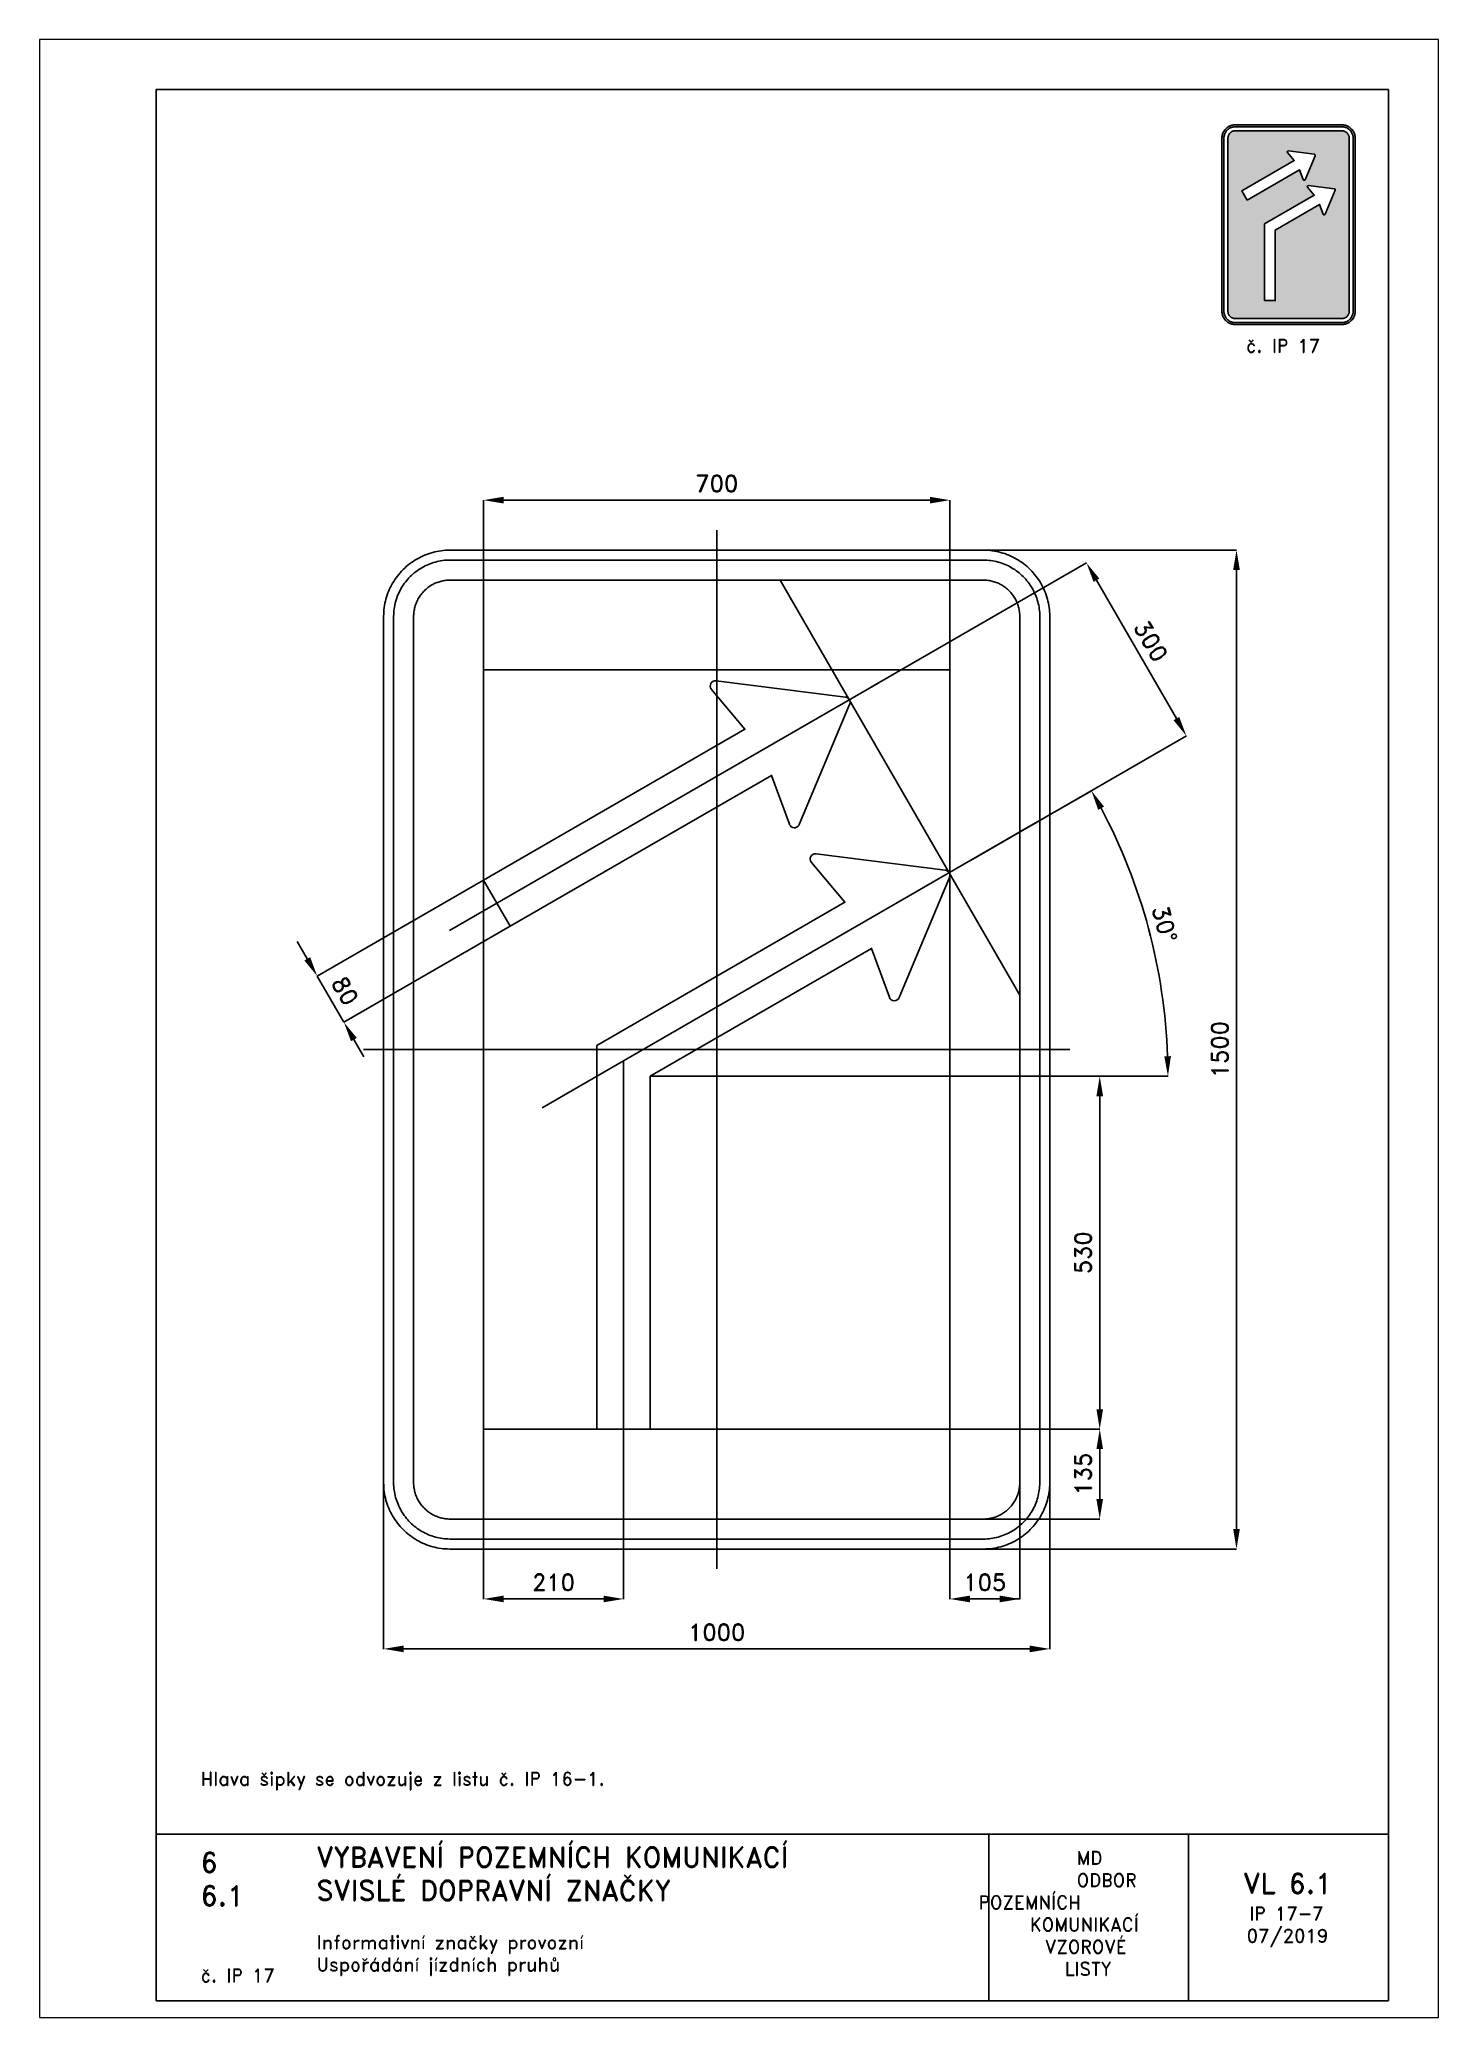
# Paper-space layout 'IP 17-7' of a CAD drawing. Header units: millimetres. Extents: x 0 to 210, y 0 to 297.
# The model-space entities are those that its viewports show. They can reach past a viewport. Long polylines and large blocks are cut down to what shows.
import ezdxf

# ---------------------------------------------------------------- set-up
doc = ezdxf.new("R2010")
doc.units = ezdxf.units.MM
doc.header["$LTSCALE"] = 5
doc.linetypes.add('ČERCHOVANÁX2', pattern=[2, 1, -0.5, 0, -0.5])
doc.linetypes.add('ČÁRKOVANÁX2', pattern=[1.5, 1, -0.5])
for name, color, linetype in [('Kóty', 2, 'Continuous'), ('Rozpiska', 7, 'Continuous'), ('Značka', 7, 'Continuous')]:
    doc.layers.add(name, color=color, linetype=linetype)
doc.layers.add('Rámeček', color=6, linetype='Continuous', plot=False)
doc.styles.get("Standard").update_dxf_attribs({"font": 'romand.shx', "height": 25})
doc.dimstyles.get("Standard").update_dxf_attribs({"dimtxt": 25, "dimasz": 30, "dimexe": 0.18, "dimexo": 0.0625, "dimgap": 12.5, "dimtad": 1, "dimdec": 0, "dimzin": 0, "dimdsep": 46, "dimtxsty": 'Standard', "dimcen": 0.09, "dimadec": 0, "dimazin": 0, "dimtfac": 1, "dimtdec": 0, "dimtofl": 0, "dimtmove": 0, "dimatfit": 3, "dimfxl": 1, "dimtolj": 1, "dimtzin": 0, "dimarcsym": 0})

psp = doc.layouts.new('IP 17-7')

# ---------------------------------------------------------------- texts
at = {"layer": 'Rozpiska', "color": 7, "attachment_point": 1}
for s, width, gutter_width, heights, insert, char_height in [('\\pi3.61905;č. IP 17', 20, 125, [0], (177.5, 252), 2), ('\\P{\\H1.83333x; }\\PHlava šipky se odvozuje z listu č. IP 16-1.{\\H1.55556x; }', 155.5011, 100, [0], (24.17, 43.49), 2), ('6', 149.0422, 100, [0], (24.17, 24.77), 3), ('{\\C6;VYBAVENÍ POZEMNÍCH KOMUNIKACÍ\\P}SVISLÉ DOPRAVNÍ ZNAČKY{\\H1.34524x; }', 149.0422, 100, [0], (41.56, 25.56), 3), ('\\pi14.7414;{\\C6;MD\\P\\pi2.36044;}ODBOR POZEMNÍCH{\\H1.57143x; }\\P\\pi7.69378;KOMUNIKACÍ{\\H1.5x; }\\P\\pi9.97949;{\\C6;VZOROVÉ\\H1.47619x; \\H0.67742x;\\P\\pi12.93187;LISTY\\H1.26984x; }', 33.1018, 100, [0], (140.95, 24.95), 2), ('\\pi1.03113;{\\H1.5x;\\C6;VL 6.1\\P\\pi1.93586;\\H0.66667x;IP 17-7\\H1.66666x; \\H0.6x;\\P\\pi1.5549;07/2019\\H1.80159x; }', 16.0623, 100, [0], (179.66, 21.61), 2), ('6.1', 149.0422, 100, [0], (24.17, 19.78), 3), ('{\\C6;Informativní značky provozní\\P}Uspořádání jízdních pruhů{\\H1.83333x; }', 149.0422, 100, [0], (41.56, 12.29), 2), ('{\\C6;č. IP 17}', 18.3305, 100, [2.67], (24.18, 7.3), 2)]:
    psp.add_mtext_dynamic_manual_height_columns(s, width=width, gutter_width=gutter_width, heights=heights, dxfattribs=dict(at, insert=insert, char_height=char_height))

msp = doc.modelspace()

# ---------------------------------------------------------------- texts
at = {"layer": 'Kóty', "insert": (-558, 88.1), "char_height": 25, "attachment_point": 5, "rotation": 300.0007}
msp.add_mtext('\\A1;80', dxfattribs=at)

# ---------------------------------------------------------------- blocks, each defined once
blk = doc.blocks.new('*D0')
at = {"layer": 'Defpoints', "color": 0, "transparency": 16777216}
for p in [(500, -548.8), (-500, -619.3), (500, -900)]:
    blk.add_point(p, dxfattribs=at)
at = {"layer": 'Kóty', "color": 0, "lineweight": -2, "transparency": 16777216}
for p, q in [((500, -548.9), (500, -900.2)), ((-500, -619.4), (-500, -900.2)), ((-470, -900), (470, -900))]:
    blk.add_line(p, q, dxfattribs=at)
at = {"layer": 'Kóty', "color": 0, "transparency": 16777216}
for points in [[(-470, -895), (-470, -905), (-500, -900)], [(470, -895), (470, -905), (500, -900)]]:
    blk.add_solid(points, dxfattribs=at)
at = {"layer": 'Kóty', "color": 0, "transparency": 16777216, "insert": (0, -875), "char_height": 25, "attachment_point": 5}
blk.add_mtext('\\A1;1000', dxfattribs=at)
blk = doc.blocks.new('*D1')
at = {"layer": 'Defpoints', "color": 0, "transparency": 16777216}
for p in [(500, -622), (-500, -634.2), (500, -900)]:
    blk.add_point(p, dxfattribs=at)
at = {"layer": 'Kóty', "color": 0, "lineweight": -2, "transparency": 16777216}
for p, q in [((500, -622.1), (500, -900.2)), ((-500, -634.2), (-500, -900.2)), ((-470, -900), (470, -900))]:
    blk.add_line(p, q, dxfattribs=at)
at = {"layer": 'Kóty', "color": 0, "transparency": 16777216}
for points in [[(-470, -895), (-470, -905), (-500, -900)], [(470, -895), (470, -905), (500, -900)]]:
    blk.add_solid(points, dxfattribs=at)
at = {"layer": 'Kóty', "color": 0, "transparency": 16777216, "insert": (0, -875), "char_height": 25, "attachment_point": 5}
blk.add_mtext('\\A1;1000', dxfattribs=at)
blk = doc.blocks.new('*D2')
at = {"layer": 'Defpoints', "color": 0, "transparency": 16777216}
for p in [(350.1, 825), (-349.9, 570), (350.1, 570)]:
    blk.add_point(p, dxfattribs=at)
at = {"layer": 'Kóty', "color": 0, "lineweight": -2, "transparency": 16777216}
for p, q in [((-349.9, 570.0625), (-349.9, 825.18)), ((-319.9, 825), (320.1, 825)), ((350.1, 570.0625), (350.1, 825.18))]:
    blk.add_line(p, q, dxfattribs=at)
at = {"layer": 'Kóty', "color": 0, "transparency": 16777216}
for points in [[(-319.9, 830), (-319.9, 820), (-349.9, 825)], [(320.1, 830), (320.1, 820), (350.1, 825)]]:
    blk.add_solid(points, dxfattribs=at)
at = {"layer": 'Kóty', "color": 0, "transparency": 16777216, "insert": (0.1, 850), "char_height": 25, "attachment_point": 5}
blk.add_mtext('\\A1;700', dxfattribs=at)
blk = doc.blocks.new('*D3')
at = {"layer": 'Defpoints', "color": 0, "transparency": 16777216}
for p in [(350.1, -570), (455, -615.2), (455, -825)]:
    blk.add_point(p, dxfattribs=at)
at = {"layer": 'Kóty', "color": 0, "lineweight": -2, "transparency": 16777216}
for p, q in [((350.1, -570.1), (350.1, -825.2)), ((455, -615.3), (455, -825.2)), ((380.1, -825), (425, -825))]:
    blk.add_line(p, q, dxfattribs=at)
at = {"layer": 'Kóty', "color": 0, "transparency": 16777216}
for points in [[(380.1, -820), (380.1, -830), (350.1, -825)], [(425, -820), (425, -830), (455, -825)]]:
    blk.add_solid(points, dxfattribs=at)
at = {"layer": 'Kóty', "color": 0, "transparency": 16777216, "insert": (402.5, -800), "char_height": 25, "attachment_point": 5}
blk.add_mtext('\\A1;105', dxfattribs=at)
blk = doc.blocks.new('*D4')
at = {"layer": 'Defpoints', "color": 0, "transparency": 16777216}
for p in [(-99.9, -40), (575, -40), (350.1, -570.0625)]:
    blk.add_point(p, dxfattribs=at)
at = {"layer": 'Kóty', "color": 0, "lineweight": -2, "transparency": 16777216}
for p, q in [((-99.8375, -40), (575.18, -40)), ((575, -540.0625), (575, -70)), ((350.1625, -570.0625), (575.18, -570.0625))]:
    blk.add_line(p, q, dxfattribs=at)
at = {"layer": 'Kóty', "color": 0, "transparency": 16777216}
for points in [[(570, -70), (580, -70), (575, -40)], [(570, -540.0625), (580, -540.0625), (575, -570.0625)]]:
    blk.add_solid(points, dxfattribs=at)
at = {"layer": 'Kóty', "color": 0, "transparency": 16777216, "insert": (550, -305.03125), "char_height": 25, "attachment_point": 5, "rotation": 90}
blk.add_mtext('\\A1;530', dxfattribs=at)
blk = doc.blocks.new('*D5')
at = {"layer": 'Defpoints', "color": 0, "transparency": 16777216}
for p in [(350.1, 750), (350.1, -750), (780.3, -750)]:
    blk.add_point(p, dxfattribs=at)
at = {"layer": 'Kóty', "color": 0, "lineweight": -2, "transparency": 16777216}
for p, q in [((350.2, 750), (780.4, 750)), ((780.3, 720), (780.3, -720)), ((350.2, -750), (780.4, -750))]:
    blk.add_line(p, q, dxfattribs=at)
at = {"layer": 'Kóty', "color": 0, "transparency": 16777216}
for points in [[(775.3, 720), (785.3, 720), (780.3, 750)], [(775.3, -720), (785.3, -720), (780.3, -750)]]:
    blk.add_solid(points, dxfattribs=at)
at = {"layer": 'Kóty', "color": 0, "transparency": 16777216, "insert": (755.3, 0), "char_height": 25, "attachment_point": 5, "rotation": 90}
blk.add_mtext('\\A1;1500', dxfattribs=at)
blk = doc.blocks.new('*D6')
at = {"layer": 'Defpoints', "color": 0, "transparency": 16777216}
for p in [(231, 543.6), (705.1, 470.9), (381, 283.8)]:
    blk.add_point(p, dxfattribs=at)
at = {"layer": 'Kóty', "color": 0, "lineweight": -2, "transparency": 16777216}
for p, q in [((231, 543.6), (555.3, 730.8)), ((570.1, 704.7), (690.1, 496.9)), ((381, 283.8), (705.3, 471))]:
    blk.add_line(p, q, dxfattribs=at)
at = {"layer": 'Kóty', "color": 0, "transparency": 16777216}
for points in [[(574.4, 707.2), (565.8, 702.2), (555.1, 730.7)], [(694.4, 499.4), (685.8, 494.4), (705.1, 470.9)]]:
    blk.add_solid(points, dxfattribs=at)
at = {"layer": 'Kóty', "color": 0, "transparency": 16777216, "insert": (651.8, 613.3), "char_height": 25, "attachment_point": 5, "rotation": 299.9979}
blk.add_mtext('\\A1;300', dxfattribs=at)
blk = doc.blocks.new('*D7')
at = {"layer": 'Defpoints', "color": 0, "transparency": 16777216}
for p in [(458.7, 328.7), (664.4, 108.9), (-99.8, -40), (434.5, -40), (-401.3, -167.8)]:
    blk.add_point(p, dxfattribs=at)
at = {"layer": 'Kóty', "color": 0, "lineweight": -2, "transparency": 16777216}
for p, q in [((458.8, 328.7), (562.7, 388.7)), ((434.5, -40), (677.6, -40))]:
    blk.add_line(p, q, dxfattribs=at)
blk.add_arc((-179.9, -40), 857.3, 2.0052, 27.9927, dxfattribs=at)
at = {"layer": 'Kóty', "color": 0, "transparency": 16777216}
for points in [[(572.7, 359.9), (581.5, 364.8), (562.5, 388.6)], [(681.9, -9.9), (671.9, -10.1), (677.4, -40)]]:
    blk.add_solid(points, dxfattribs=at)
at = {"layer": 'Kóty', "color": 0, "transparency": 16777216, "insert": (672.3, 188.3), "char_height": 25, "attachment_point": 5, "rotation": 284.9989}
blk.add_mtext('\\A1;30°', dxfattribs=at)
blk = doc.blocks.new('*D8')
at = {"layer": 'Defpoints', "color": 0, "transparency": 16777216}
for p in [(350.1, -570), (575, -570), (275.5, -705)]:
    blk.add_point(p, dxfattribs=at)
at = {"layer": 'Kóty', "color": 0, "lineweight": -2, "transparency": 16777216}
for p, q in [((350.2, -570), (575.2, -570)), ((575, -675), (575, -600)), ((275.5, -705), (575.2, -705))]:
    blk.add_line(p, q, dxfattribs=at)
at = {"layer": 'Kóty', "color": 0, "transparency": 16777216}
for points in [[(570, -600), (580, -600), (575, -570)], [(570, -675), (580, -675), (575, -705)]]:
    blk.add_solid(points, dxfattribs=at)
at = {"layer": 'Kóty', "color": 0, "transparency": 16777216, "insert": (550, -637.5), "char_height": 25, "attachment_point": 5, "rotation": 90}
blk.add_mtext('\\A1;135', dxfattribs=at)
blk = doc.blocks.new('*D9')
at = {"layer": 'Defpoints', "color": 0, "transparency": 16777216}
for p in [(-349.9, -570), (-139.9, -780), (-139.9, -825)]:
    blk.add_point(p, dxfattribs=at)
at = {"layer": 'Kóty', "color": 0, "lineweight": -2, "transparency": 16777216}
for p, q in [((-349.9, -570.0625), (-349.9, -825.18)), ((-139.9, -780.0625), (-139.9, -825.18)), ((-319.9, -825), (-169.9, -825))]:
    blk.add_line(p, q, dxfattribs=at)
at = {"layer": 'Kóty', "color": 0, "transparency": 16777216}
for points in [[(-319.9, -820), (-319.9, -830), (-349.9, -825)], [(-169.9, -820), (-169.9, -830), (-139.9, -825)]]:
    blk.add_solid(points, dxfattribs=at)
at = {"layer": 'Kóty', "color": 0, "transparency": 16777216, "insert": (-244.9, -800), "char_height": 25, "attachment_point": 5}
blk.add_mtext('\\A1;210', dxfattribs=at)

# ---------------------------------------------------------------- dimensions: what is measured, and where the dimension line sits
at = {"layer": 'Kóty'}
for base, p1, p2, picture, middle in [((350.1, 825), (-349.9, 570), (350.1, 570), '*D2', (0.1, 850)), ((500, -900), (-500, -619.3), (500, -548.8), '*D0', (0, -875)), ((-139.9, -825), (-349.9, -570), (-139.9, -780), '*D9', (-244.9, -800)), ((455, -825), (350.1, -570), (455, -615.2), '*D3', (402.5, -800)), ((500, -900), (-500, -634.2), (500, -622), '*D1', (0, -875))]:
    dim = msp.add_linear_dim(base=base, p1=p1, p2=p2, dimstyle='Standard', dxfattribs=at)
    dim.commit()
    dim.dimension.update_dxf_attribs({"geometry": picture, "text_midpoint": middle})
for base, p1, p2, picture, middle in [((780.3, -750), (350.1, 750), (350.1, -750), '*D5', (755.3, 0)), ((575, -40), (350.1, -570.1), (-99.9, -40), '*D4', (550, -305)), ((575, -570), (275.5, -705), (350.1, -570), '*D8', (550, -637.5))]:
    dim = msp.add_linear_dim(base=base, p1=p1, p2=p2, angle=90, dimstyle='Standard', dxfattribs=at)
    dim.commit()
    dim.dimension.update_dxf_attribs({"geometry": picture, "text_midpoint": middle})
dim = msp.add_aligned_dim(p1=(231, 543.6), p2=(381, 283.8), distance=374.3, dimstyle='Standard', dxfattribs=at)
dim.commit()
dim.dimension.update_dxf_attribs({"geometry": '*D6', "text_midpoint": (651.8, 613.3)})
dim = msp.add_angular_dim_2l(base=(664.4, 108.9), line1=((-401.3, -167.8), (458.7, 328.7)), line2=((-99.8, -40), (434.5, -40)), dimstyle='Standard', dxfattribs=at)
dim.commit()
dim.dimension.update_dxf_attribs({"geometry": '*D7', "text_midpoint": (672.3, 188.3)})

# ---------------------------------------------------------------- linework, layer by layer
at = {"layer": 'Kóty'}
for p, q in [((-349.9, 254.4), (-599.8, 110.1)), ((-309.9, 185.2), (-559.8, 40.9)), ((-614.7, 136.2), (-629.7, 162.2)), ((-544.7, 15), (-529.7, -11))]:
    msp.add_line(p, q, dxfattribs=at)
for points in [[(-599.7, 110.2), (-559.7, 41)], [(400, -825), (455, -825)]]:
    msp.add_lwpolyline(points, dxfattribs=at)
for points in [[(-610.3, 138.7), (-619, 133.7), (-599.7, 110.2)], [(-540.3, 17.5), (-549, 12.5), (-559.7, 41)]]:
    msp.add_solid(points, dxfattribs=at)
at = {"layer": 'Značka', "color": 6, "linetype": 'ČERCHOVANÁX2', "ltscale": 5}
for p, q in [((242.5, 550.2), (-401.3, 178.6)), ((-261.9, -87.3), (458.7, 328.7))]:
    msp.add_line(p, q, dxfattribs=at)
for points in [[(0, -780), (0, 780)], [(95.2, 705), (455, 81.5)], [(530, 0), (-530, 0)], [(-139.9, -780), (-139.9, -16.9)]]:
    msp.add_lwpolyline(points, dxfattribs=at)
at = {"layer": 'Značka', "color": 5}
for points in [[(-400, -750), (-400.4, -750), (-400.8, -750, -0.03218), (-413.7, -749.1, -0.035443), (-426.4, -746.5, -0.036267), (-438.7, -742.3, -0.03442), (-450.2, -736.5, -0.033722), (-461, -729.3, -0.034085), (-470.7, -720.7, -0.034209), (-479.3, -711, -0.034229), (-486.5, -700.2, -0.034044), (-492.3, -688.7, -0.033412), (-496.5, -676.4, -0.034127), (-499.1, -663.7, -0.036745), (-500, -650.8), (-500, -650.4), (-500, -650), (-500, 650), (-500, 650.4), (-500, 650.8, -0.03218), (-499.1, 663.7, -0.035441), (-496.5, 676.4, -0.03627), (-492.3, 688.7, -0.034417), (-486.5, 700.2, -0.033719), (-479.3, 711, -0.034078), (-470.7, 720.7, -0.034208), (-461, 729.3, -0.034227), (-450.2, 736.5, -0.034051), (-438.7, 742.3, -0.033416), (-426.4, 746.5, -0.034129), (-413.7, 749.1, -0.036746), (-400.8, 750), (-400.4, 750), (-400, 750), (400, 750), (400.4, 750), (400.8, 750, -0.032179), (413.7, 749.1, -0.035451), (426.4, 746.5, -0.036282), (438.7, 742.3, -0.034425), (450.2, 736.5, -0.033731), (461, 729.3, -0.034081), (470.7, 720.7, -0.034214), (479.3, 711, -0.034229), (486.5, 700.2, -0.034034), (492.3, 688.6, -0.033411), (496.5, 676.4, -0.034122), (499.1, 663.7, -0.036741), (500, 650.8), (500, 650.4), (500, 650), (500, -650), (500, -650.4), (500, -650.8, -0.032179), (499.1, -663.7, -0.035442), (496.5, -676.4, -0.036264), (492.3, -688.7, -0.034415), (486.5, -700.2, -0.033719), (479.3, -711, -0.034086), (470.7, -720.7, -0.034205), (461, -729.3, -0.03423), (450.2, -736.5, -0.034046), (438.7, -742.3, -0.033413), (426.4, -746.5, -0.034127), (413.7, -749.1, -0.036745), (400.8, -750), (400.4, -750), (400, -750), (-400, -750)], [(-400, -735), (-400.3, -735), (-400.7, -735, -0.03218), (-411.6, -734.2, -0.035443), (-422.4, -732, -0.036267), (-432.9, -728.5, -0.03442), (-442.7, -723.5, -0.033721), (-451.9, -717.4, -0.034085), (-460.1, -710.1, -0.034209), (-467.4, -701.9, -0.034229), (-473.5, -692.7, -0.034045), (-478.4, -682.9, -0.033412), (-482, -672.4, -0.034127), (-484.3, -661.6, -0.036745), (-485, -650.7), (-485, -650.3), (-485, -650), (-485, 650), (-485, 650.3), (-485, 650.7, -0.032181), (-484.2, 661.6, -0.035444), (-482, 672.4, -0.036267), (-478.5, 682.9, -0.034419), (-473.5, 692.7, -0.033711), (-467.4, 701.9, -0.034078), (-460.1, 710.1, -0.034195), (-451.9, 717.4, -0.034219), (-442.7, 723.5, -0.034051), (-432.9, 728.4, -0.033409), (-422.4, 732, -0.034121), (-411.6, 734.3, -0.036745), (-400.7, 735), (-400.3, 735), (-400, 735), (400, 735), (400.3, 735), (400.7, 735, -0.032174), (411.6, 734.2, -0.03544), (422.4, 732, -0.036261), (432.9, 728.5, -0.03443), (442.7, 723.5, -0.033731), (451.9, 717.4, -0.03408), (460.1, 710.1, -0.034212), (467.4, 701.9, -0.03423), (473.5, 692.7, -0.034037), (478.4, 682.9, -0.033418), (482, 672.4, -0.034127), (484.3, 661.6, -0.036751), (485, 650.7), (485, 650.3), (485, 650), (485, -650), (485, -650.3), (485, -650.7, -0.032185), (484.2, -661.6, -0.03545), (482, -672.4, -0.036271), (478.5, -682.9, -0.034419), (473.5, -692.7, -0.033715), (467.4, -701.9, -0.034083), (460.1, -710.1, -0.034209), (451.9, -717.4, -0.034231), (442.7, -723.5, -0.034042), (432.9, -728.4, -0.033411), (422.4, -732, -0.034127), (411.6, -734.3, -0.036745), (400.7, -735), (400.3, -735), (400, -735), (-400, -735)], [(-400, -705), (400, -705), (400.2, -705), (400.4, -705, 0.03218), (407.5, -704.5, 0.035442), (414.5, -703.1, 0.036265), (421.3, -700.8, 0.034422), (427.6, -697.6, 0.033717), (433.6, -693.6, 0.034088), (438.9, -688.9, 0.034212), (443.6, -683.6, 0.034229), (447.6, -677.6, 0.034042), (450.7, -671.3, 0.033412), (453.1, -664.5, 0.034125), (454.5, -657.5, 0.036743), (455, -650.4), (455, -650.2), (455, -650), (455, 650), (455, 650.2), (455, 650.4, 0.032187), (454.5, 657.5, 0.035442), (453.1, 664.5, 0.036278), (450.8, 671.3, 0.034421), (447.6, 677.6, 0.033718), (443.6, 683.5, 0.034078), (438.9, 688.9, 0.034199), (433.6, 693.6, 0.034236), (427.6, 697.6, 0.03403), (421.3, 700.8, 0.033395), (414.5, 703, 0.034109), (407.5, 704.5, 0.036744), (400.4, 705), (400.2, 705), (400, 705), (-400, 705), (-400.2, 705), (-400.4, 705, 0.032171), (-407.5, 704.5, 0.035429), (-414.5, 703, 0.036266), (-421.3, 700.8, 0.034431), (-427.6, 697.6, 0.033735), (-433.6, 693.6, 0.034079), (-438.9, 688.9, 0.034224), (-443.6, 683.5, 0.034235), (-447.6, 677.6, 0.03404), (-450.7, 671.3, 0.033409), (-453.1, 664.5, 0.034125), (-454.5, 657.5, 0.036745), (-455, 650.4), (-455, 650.2), (-455, 650), (-455, -650), (-455, -650.2), (-455, -650.4, 0.03218), (-454.5, -657.5, 0.035443), (-453.1, -664.5, 0.036267), (-450.8, -671.3, 0.034421), (-447.6, -677.6, 0.033721), (-443.6, -683.6, 0.034084), (-438.9, -688.9, 0.034208), (-433.6, -693.6, 0.03423), (-427.6, -697.6, 0.034044), (-421.3, -700.7, 0.033412), (-414.5, -703.1, 0.034127), (-407.5, -704.5, 0.036745), (-400.4, -705), (-400.2, -705), (-400, -705)], [(-309.9, 185.2), (82.4, 411.6), (109.1, 338.3), (109.3, 337.9), (109.5, 337.5), (110.6, 335.9), (112, 334.6), (114.1, 333.5), (116.5, 333.1, 0.079393), (118.8, 333.4), (121, 334.4), (122.5, 335.6), (123.6, 337.1), (123.8, 337.5), (124, 338), (199.5, 518.1), (199.6, 518.4), (199.7, 518.8), (200.1, 520.2), (200.1, 521.7), (199.8, 523.5), (199, 525.2), (197.9, 526.7), (196.5, 527.9), (195.2, 528.6), (193.8, 529), (193.5, 529.1), (193.1, 529.1), (-0.6, 553.9), (-1.1, 553.9), (-1.5, 553.9, 0.063584), (-3.4, 553.7), (-5.2, 553), (-7.2, 551.7), (-8.6, 549.8), (-9.5, 547.5), (-9.6, 545.1), (-9.2, 543.2), (-8.3, 541.5), (-8, 541.2), (-7.7, 540.8), (42.4, 480.9), (-349.9, 254.5), (-309.9, 185.2)]]:
    msp.add_lwpolyline(points, format="xyb", dxfattribs=at)
at = {"layer": 'Značka', "color": 6, "linetype": 'ČÁRKOVANÁX2', "ltscale": 2.5}
msp.add_lwpolyline([(-349.9, -570), (350.1, -570), (350.1, 570), (-349.9, 570), (-349.9, -570)], dxfattribs=at)
at = {"layer": 'Značka', "color": 5}
for points in [[(-179.9, 6.2), (192.4, 221.1), (142.3, 281), (142, 281.4), (141.7, 281.7), (140.8, 283.4), (140.4, 285.3), (140.5, 287.7), (141.4, 289.9), (142.8, 291.9), (144.8, 293.2), (146.6, 293.9), (148.5, 294.1), (148.9, 294.1), (149.4, 294), (343.1, 269.3), (343.5, 269.2), (343.8, 269.2), (345.2, 268.8), (346.5, 268), (347.9, 266.9), (349, 265.4), (349.8, 263.7), (350.1, 261.9), (350.1, 260.4), (349.7, 259), (349.6, 258.6), (349.5, 258.3), (274, 78.2), (273.8, 77.7), (273.6, 77.3), (272.5, 75.8), (271, 74.5), (268.9, 73.5), (266.5, 73.3), (264.1, 73.7), (262, 74.8), (260.6, 76), (259.5, 77.6), (259.3, 78.1), (259.2, 78.5), (232.4, 151.8), (-99.9, -40), (-99.9, -570), (-179.9, -570)], [(-179.9, -570), (-179.9, 6.2)]]:
    msp.add_lwpolyline(points, dxfattribs=at)

msp.set_redraw_order([(e.dxf.handle, doc.entitydb.next_handle()) for e in msp.query("TEXT MTEXT ATTDEF DIMENSION ARC_DIMENSION")])  # texts and dimensions are drawn at this point

# ---------------------------------------------------------------- hatches: boundary and pattern name
at = {"layer": 'Značka'}
h = psp.add_hatch(color=170, dxfattribs=at)
h.dxf.hatch_style = 1
edge = h.paths.add_edge_path()
edge.add_line((179.5, 254.2), (179.49, 254.2))
edge.add_line((179.49, 254.2), (179.48, 254.2))
edge.add_arc((179.5, 256.21), 2.01, 262.307, 269.6796, ccw=False)
edge.add_arc((179.47, 256.03), 1.83, 254.2019, 262.3215, ccw=False)
edge.add_arc((179.42, 256), 1.79, 247.1662, 255.4743, ccw=False)
edge.add_arc((179.46, 256.09), 1.88, 239.2875, 247.173, ccw=False)
edge.add_arc((179.45, 256.14), 1.92, 232.4423, 240.1678, ccw=False)
edge.add_arc((179.44, 256.12), 1.9, 224.64, 232.4487, ccw=False)
edge.add_arc((179.42, 256.14), 1.9, 217.5708, 225.4078, ccw=False)
edge.add_arc((179.42, 256.13), 1.89, 209.7385, 217.5802, ccw=False)
edge.add_arc((179.41, 256.16), 1.9, 202.6895, 210.4889, ccw=False)
edge.add_arc((179.45, 256.18), 1.94, 195.0383, 202.6929, ccw=False)
edge.add_arc((179.4, 256.19), 1.9, 188.0097, 195.828, ccw=False)
edge.add_arc((179.26, 256.17), 1.76, 179.6097, 188.0272, ccw=False)
edge.add_line((177.5, 256.18), (177.5, 256.19))
edge.add_line((177.5, 256.19), (177.5, 256.2))
edge.add_line((177.5, 256.2), (177.5, 282.2))
edge.add_line((177.5, 282.2), (177.5, 282.21))
edge.add_line((177.5, 282.21), (177.5, 282.22))
edge.add_arc((179.51, 282.2), 2.01, 172.3062, 179.6787, ccw=False)
edge.add_arc((179.33, 282.23), 1.83, 164.2026, 172.3217, ccw=False)
edge.add_arc((179.3, 282.28), 1.79, 157.1633, 165.4721, ccw=False)
edge.add_arc((179.39, 282.24), 1.88, 149.2929, 157.1776, ccw=False)
edge.add_arc((179.44, 282.25), 1.92, 142.4239, 150.1488, ccw=False)
edge.add_arc((179.42, 282.26), 1.9, 134.6511, 142.4581, ccw=False)
edge.add_arc((179.44, 282.28), 1.9, 127.5629, 135.3997, ccw=False)
edge.add_arc((179.44, 282.28), 1.89, 119.7454, 127.5866, ccw=False)
edge.add_arc((179.46, 282.29), 1.9, 112.7132, 120.5142, ccw=False)
edge.add_arc((179.48, 282.25), 1.94, 105.0351, 112.6907, ccw=False)
edge.add_arc((179.49, 282.3), 1.9, 98.0107, 105.8294, ccw=False)
edge.add_arc((179.47, 282.44), 1.76, 89.6032, 98.0209, ccw=False)
edge.add_line((179.48, 284.2), (179.49, 284.2))
edge.add_line((179.49, 284.2), (179.5, 284.2))
edge.add_line((179.5, 284.2), (195.5, 284.2))
edge.add_line((195.5, 284.2), (195.51, 284.2))
edge.add_line((195.51, 284.2), (195.52, 284.2))
edge.add_arc((195.5, 282.19), 2.01, 82.2827, 89.6552, ccw=False)
edge.add_arc((195.53, 282.37), 1.83, 74.2297, 82.351, ccw=False)
edge.add_arc((195.58, 282.4), 1.79, 67.1604, 75.4718, ccw=False)
edge.add_arc((195.54, 282.31), 1.88, 59.2703, 67.1567, ccw=False)
edge.add_arc((195.55, 282.26), 1.92, 52.4265, 60.1542, ccw=False)
edge.add_arc((195.56, 282.28), 1.9, 44.6559, 52.4636, ccw=False)
edge.add_arc((195.58, 282.26), 1.89, 37.5815, 45.4196, ccw=False)
edge.add_arc((195.58, 282.27), 1.89, 29.7374, 37.5789, ccw=False)
edge.add_arc((195.59, 282.24), 1.9, 22.6823, 30.4794, ccw=False)
edge.add_arc((195.55, 282.22), 1.94, 15.0621, 22.7166, ccw=False)
edge.add_arc((195.6, 282.21), 1.9, 8.0073, 15.8246, ccw=False)
edge.add_arc((195.74, 282.23), 1.76, -0.3943, 8.0224, ccw=False)
edge.add_line((197.5, 282.22), (197.5, 282.21))
edge.add_line((197.5, 282.21), (197.5, 282.2))
edge.add_line((197.5, 282.2), (197.5, 256.2))
edge.add_line((197.5, 256.2), (197.5, 256.19))
edge.add_line((197.5, 256.19), (197.5, 256.18))
edge.add_arc((195.49, 256.2), 2.01, 352.2827, 359.6551, ccw=False)
edge.add_arc((195.67, 256.17), 1.83, 344.2311, 352.3504, ccw=False)
edge.add_arc((195.7, 256.12), 1.79, 337.1495, 345.457, ccw=False)
edge.add_arc((195.61, 256.16), 1.88, 329.2861, 337.1704, ccw=False)
edge.add_arc((195.56, 256.15), 1.92, 322.444, 330.169, ccw=False)
edge.add_arc((195.58, 256.14), 1.9, 314.6406, 322.4495, ccw=False)
edge.add_arc((195.56, 256.12), 1.9, 307.5691, 315.4053, ccw=False)
edge.add_arc((195.56, 256.12), 1.89, 299.7405, 307.5822, ccw=False)
edge.add_arc((195.54, 256.11), 1.9, 292.6881, 300.4879, ccw=False)
edge.add_arc((195.52, 256.15), 1.94, 285.0379, 292.6929, ccw=False)
edge.add_arc((195.51, 256.1), 1.9, 278.0102, 285.8285, ccw=False)
edge.add_arc((195.53, 255.96), 1.76, 269.6096, 278.0272, ccw=False)
edge.add_line((195.52, 254.2), (195.51, 254.2))
edge.add_line((195.51, 254.2), (195.5, 254.2))
edge.add_line((195.5, 254.2), (179.5, 254.2))
edge = h.paths.add_edge_path(flags=16)
edge.add_line((179.5, 254.5), (179.49, 254.5))
edge.add_line((179.49, 254.5), (179.49, 254.5))
edge.add_arc((179.5, 256.21), 1.71, 262.3067, 269.6793, ccw=False)
edge.add_arc((179.47, 256.06), 1.56, 254.202, 262.3216, ccw=False)
edge.add_arc((179.43, 256.03), 1.52, 247.1661, 255.4743, ccw=False)
edge.add_arc((179.46, 256.11), 1.6, 239.2875, 247.1729, ccw=False)
edge.add_arc((179.46, 256.15), 1.63, 232.4426, 240.168, ccw=False)
edge.add_arc((179.45, 256.13), 1.62, 224.6398, 232.4485, ccw=False)
edge.add_arc((179.43, 256.15), 1.61, 217.5705, 225.4074, ccw=False)
edge.add_arc((179.43, 256.14), 1.61, 209.7388, 217.5805, ccw=False)
edge.add_arc((179.42, 256.17), 1.62, 202.6898, 210.4892, ccw=False)
edge.add_arc((179.45, 256.18), 1.65, 195.038, 202.6927, ccw=False)
edge.add_arc((179.42, 256.19), 1.62, 188.0098, 195.8282, ccw=False)
edge.add_arc((179.3, 256.18), 1.5, 179.6098, 188.0273, ccw=False)
edge.add_line((177.8, 256.19), (177.8, 256.19))
edge.add_line((177.8, 256.19), (177.8, 256.2))
edge.add_line((177.8, 256.2), (177.8, 282.2))
edge.add_line((177.8, 282.2), (177.8, 282.21))
edge.add_line((177.8, 282.21), (177.8, 282.21))
edge.add_arc((179.51, 282.2), 1.71, 172.3048, 179.6775, ccw=False)
edge.add_arc((179.36, 282.22), 1.56, 164.206, 172.3257, ccw=False)
edge.add_arc((179.33, 282.27), 1.52, 157.1644, 165.4727, ccw=False)
edge.add_arc((179.41, 282.24), 1.6, 149.282, 157.1671, ccw=False)
edge.add_arc((179.45, 282.24), 1.63, 142.4409, 150.164, ccw=False)
edge.add_arc((179.43, 282.25), 1.62, 134.6388, 142.446, ccw=False)
edge.add_arc((179.45, 282.27), 1.61, 127.5915, 135.4254, ccw=False)
edge.add_arc((179.44, 282.27), 1.61, 119.7334, 127.5728, ccw=False)
edge.add_arc((179.47, 282.28), 1.62, 112.7132, 120.5142, ccw=False)
edge.add_arc((179.48, 282.25), 1.65, 105.0286, 112.6824, ccw=False)
edge.add_arc((179.49, 282.28), 1.62, 98.0218, 105.8386, ccw=False)
edge.add_arc((179.48, 282.4), 1.5, 89.5984, 98.0159, ccw=False)
edge.add_line((179.49, 283.9), (179.49, 283.9))
edge.add_line((179.49, 283.9), (179.5, 283.9))
edge.add_line((179.5, 283.9), (195.5, 283.9))
edge.add_line((195.5, 283.9), (195.51, 283.9))
edge.add_line((195.51, 283.9), (195.51, 283.9))
edge.add_arc((195.5, 282.19), 1.71, 82.3012, 89.6723, ccw=False)
edge.add_arc((195.53, 282.34), 1.56, 74.2084, 82.3272, ccw=False)
edge.add_arc((195.57, 282.37), 1.52, 67.15, 75.4569, ccw=False)
edge.add_arc((195.54, 282.29), 1.6, 59.2887, 67.1763, ccw=False)
edge.add_arc((195.54, 282.25), 1.63, 52.4346, 60.1622, ccw=False)
edge.add_arc((195.55, 282.27), 1.62, 44.6312, 52.4388, ccw=False)
edge.add_arc((195.57, 282.25), 1.61, 37.6, 45.4379, ccw=False)
edge.add_arc((195.57, 282.26), 1.61, 29.7201, 37.562, ccw=False)
edge.add_arc((195.58, 282.23), 1.62, 22.6849, 30.4825, ccw=False)
edge.add_arc((195.55, 282.22), 1.65, 15.0446, 22.7006, ccw=False)
edge.add_arc((195.58, 282.21), 1.62, 8.0121, 15.8305, ccw=False)
edge.add_arc((195.7, 282.22), 1.5, -0.3919, 8.027, ccw=False)
edge.add_line((197.2, 282.21), (197.2, 282.21))
edge.add_line((197.2, 282.21), (197.2, 282.2))
edge.add_line((197.2, 282.2), (197.2, 256.2))
edge.add_line((197.2, 256.2), (197.2, 256.19))
edge.add_line((197.2, 256.19), (197.2, 256.19))
edge.add_arc((195.49, 256.2), 1.71, 352.3103, 359.684, ccw=False)
edge.add_arc((195.64, 256.18), 1.56, 344.1972, 352.3182, ccw=False)
edge.add_arc((195.67, 256.13), 1.52, 337.1686, 345.4777, ccw=False)
edge.add_arc((195.59, 256.16), 1.6, 329.2886, 337.1737, ccw=False)
edge.add_arc((195.55, 256.16), 1.63, 322.4407, 330.1647, ccw=False)
edge.add_arc((195.57, 256.15), 1.62, 314.6404, 322.4487, ccw=False)
edge.add_arc((195.55, 256.13), 1.61, 307.5693, 315.4065, ccw=False)
edge.add_arc((195.56, 256.13), 1.61, 299.7409, 307.5829, ccw=False)
edge.add_arc((195.53, 256.12), 1.62, 292.6903, 300.4892, ccw=False)
edge.add_arc((195.52, 256.15), 1.65, 285.037, 292.6914, ccw=False)
edge.add_arc((195.51, 256.12), 1.62, 278.0101, 285.8284, ccw=False)
edge.add_arc((195.52, 256), 1.5, 269.6098, 278.0273, ccw=False)
edge.add_line((195.51, 254.5), (195.51, 254.5))
edge.add_line((195.51, 254.5), (195.5, 254.5))
edge.add_line((195.5, 254.5), (179.5, 254.5))
h = psp.add_hatch(color=170, dxfattribs=at)
h.dxf.hatch_style = 1
edge = h.paths.add_edge_path(flags=16)
edge.add_line((181.3, 272.9), (189.15, 277.43))
edge.add_line((189.15, 277.43), (189.68, 275.97))
edge.add_line((189.68, 275.97), (189.69, 275.96))
edge.add_line((189.69, 275.96), (189.69, 275.95))
edge.add_line((189.69, 275.95), (189.71, 275.92))
edge.add_line((189.71, 275.92), (189.74, 275.89))
edge.add_line((189.74, 275.89), (189.78, 275.87))
edge.add_line((189.78, 275.87), (189.83, 275.86))
edge.add_arc((189.83, 276.01), 0.147, 268.1076, 286.2651)
edge.add_line((189.88, 275.87), (189.92, 275.89))
edge.add_line((189.92, 275.89), (189.95, 275.91))
edge.add_line((189.95, 275.91), (189.97, 275.94))
edge.add_line((189.97, 275.94), (189.98, 275.95))
edge.add_line((189.98, 275.95), (189.98, 275.96))
edge.add_line((189.98, 275.96), (191.49, 279.56))
edge.add_line((191.49, 279.56), (191.49, 279.57))
edge.add_line((191.49, 279.57), (191.49, 279.58))
edge.add_line((191.49, 279.58), (191.5, 279.6))
edge.add_line((191.5, 279.6), (191.5, 279.63))
edge.add_line((191.5, 279.63), (191.5, 279.67))
edge.add_line((191.5, 279.67), (191.48, 279.7))
edge.add_line((191.48, 279.7), (191.46, 279.73))
edge.add_line((191.46, 279.73), (191.43, 279.76))
edge.add_line((191.43, 279.76), (191.4, 279.77))
edge.add_line((191.4, 279.77), (191.38, 279.78))
edge.add_line((191.38, 279.78), (191.37, 279.78))
edge.add_line((191.37, 279.78), (191.36, 279.78))
edge.add_line((191.36, 279.78), (187.49, 280.28))
edge.add_line((187.49, 280.28), (187.48, 280.28))
edge.add_line((187.48, 280.28), (187.47, 280.28))
edge.add_arc((187.47, 280.13), 0.151, 88.7327, 103.2853)
edge.add_line((187.43, 280.27), (187.4, 280.26))
edge.add_line((187.4, 280.26), (187.36, 280.23))
edge.add_line((187.36, 280.23), (187.33, 280.2))
edge.add_line((187.33, 280.2), (187.31, 280.15))
edge.add_line((187.31, 280.15), (187.31, 280.1))
edge.add_line((187.31, 280.1), (187.32, 280.06))
edge.add_line((187.32, 280.06), (187.33, 280.03))
edge.add_line((187.33, 280.03), (187.34, 280.02))
edge.add_line((187.34, 280.02), (187.35, 280.02))
edge.add_line((187.35, 280.02), (188.35, 278.82))
edge.add_line((188.35, 278.82), (180.5, 274.29))
edge.add_line((180.5, 274.29), (181.3, 272.9))
edge = h.paths.add_edge_path()
edge.add_line((179.5, 255.1), (195.5, 255.1))
edge.add_line((195.5, 255.1), (195.5, 255.1))
edge.add_line((195.5, 255.1), (195.51, 255.1))
edge.add_arc((195.5, 256.21), 1.11, 270.3208, 277.6933)
edge.add_arc((195.52, 256.11), 1.01, 277.6782, 285.7976)
edge.add_arc((195.54, 256.09), 0.984, 284.5253, 292.8329)
edge.add_arc((195.52, 256.14), 1.04, 292.8271, 300.713)
edge.add_arc((195.53, 256.17), 1.06, 299.8357, 307.5601)
edge.add_arc((195.53, 256.16), 1.05, 307.5486, 315.358)
edge.add_arc((195.55, 256.16), 1.04, 314.5939, 322.4317)
edge.add_arc((195.55, 256.16), 1.04, 322.4199, 330.2615)
edge.add_arc((195.55, 256.18), 1.05, 329.5082, 337.307)
edge.add_arc((195.53, 256.19), 1.07, 337.3061, 344.9608)
edge.add_arc((195.55, 256.2), 1.05, 344.171, 351.9888)
edge.add_arc((195.63, 256.18), 0.969, 351.9792, 360.3964)
edge.add_line((196.6, 256.19), (196.6, 256.2))
edge.add_line((196.6, 256.2), (196.6, 256.2))
edge.add_line((196.6, 256.2), (196.6, 282.2))
edge.add_line((196.6, 282.2), (196.6, 282.2))
edge.add_line((196.6, 282.2), (196.6, 282.21))
edge.add_arc((195.49, 282.2), 1.11, 0.3171, 7.6912)
edge.add_arc((195.59, 282.22), 1.01, 7.6758, 15.7952)
edge.add_arc((195.61, 282.24), 0.983, 14.5237, 22.8344)
edge.add_arc((195.56, 282.22), 1.04, 22.8381, 30.7236)
edge.add_arc((195.53, 282.23), 1.06, 29.8189, 37.5434)
edge.add_arc((195.54, 282.23), 1.05, 37.5456, 45.3528)
edge.add_arc((195.54, 282.25), 1.04, 44.5933, 52.4281)
edge.add_arc((195.54, 282.25), 1.04, 52.4061, 60.2494)
edge.add_arc((195.52, 282.25), 1.05, 59.4901, 67.2863)
edge.add_arc((195.51, 282.23), 1.07, 67.3456, 74.9963)
edge.add_arc((195.51, 282.25), 1.05, 74.2051, 82.0193)
edge.add_arc((195.51, 282.33), 0.969, 81.9226, 90.3399)
edge.add_line((195.51, 283.3), (195.5, 283.3))
edge.add_line((195.5, 283.3), (195.5, 283.3))
edge.add_line((195.5, 283.3), (179.5, 283.3))
edge.add_line((179.5, 283.3), (179.5, 283.3))
edge.add_line((179.5, 283.3), (179.49, 283.3))
edge.add_arc((179.5, 282.19), 1.11, 90.342, 97.7125)
edge.add_arc((179.48, 282.29), 1.01, 97.6786, 105.795)
edge.add_arc((179.46, 282.31), 0.984, 104.5112, 112.8191)
edge.add_arc((179.48, 282.26), 1.04, 112.8293, 120.7172)
edge.add_arc((179.47, 282.23), 1.06, 119.8138, 127.5422)
edge.add_arc((179.47, 282.24), 1.05, 127.5771, 135.3844)
edge.add_arc((179.45, 282.24), 1.04, 134.6046, 142.4452)
edge.add_arc((179.45, 282.24), 1.04, 142.4241, 150.2672)
edge.add_arc((179.45, 282.22), 1.05, 149.4882, 157.2867)
edge.add_arc((179.47, 282.21), 1.07, 157.3197, 164.9736)
edge.add_arc((179.45, 282.2), 1.05, 164.1684, 171.9863)
edge.add_arc((179.37, 282.22), 0.97, 171.9734, 180.3909)
edge.add_line((178.4, 282.21), (178.4, 282.2))
edge.add_line((178.4, 282.2), (178.4, 282.2))
edge.add_line((178.4, 282.2), (178.4, 256.2))
edge.add_line((178.4, 256.2), (178.4, 256.2))
edge.add_line((178.4, 256.2), (178.4, 256.19))
edge.add_arc((179.51, 256.2), 1.11, 180.3209, 187.6934)
edge.add_arc((179.41, 256.18), 1.01, 187.6778, 195.7974)
edge.add_arc((179.39, 256.16), 0.984, 194.5263, 202.8344)
edge.add_arc((179.44, 256.18), 1.04, 202.8268, 210.7125)
edge.add_arc((179.47, 256.17), 1.06, 209.832, 217.5575)
edge.add_arc((179.46, 256.17), 1.05, 217.5512, 225.3597)
edge.add_arc((179.46, 256.15), 1.04, 224.5926, 232.4295)
edge.add_arc((179.46, 256.15), 1.04, 232.4198, 240.2617)
edge.add_arc((179.48, 256.15), 1.05, 239.5108, 247.3101)
edge.add_arc((179.49, 256.17), 1.07, 247.3069, 254.9616)
edge.add_arc((179.5, 256.15), 1.05, 254.1723, 261.9907)
edge.add_arc((179.48, 256.07), 0.969, 261.9726, 270.3902)
edge.add_line((179.49, 255.1), (179.5, 255.1))
edge.add_line((179.5, 255.1), (179.5, 255.1))
h.paths.add_polyline_path([(183.9, 269.32), (191.35, 273.62), (190.35, 274.82), (190.34, 274.83), (190.33, 274.83), (190.32, 274.87), (190.31, 274.91), (190.31, 274.95), (190.33, 275), (190.36, 275.04), (190.4, 275.06), (190.43, 275.08), (190.47, 275.08), (190.48, 275.08), (190.49, 275.08), (194.36, 274.59), (194.37, 274.58), (194.38, 274.58), (194.4, 274.57), (194.43, 274.56), (194.46, 274.54), (194.48, 274.51), (194.5, 274.47), (194.5, 274.44), (194.5, 274.41), (194.49, 274.38), (194.49, 274.37), (194.49, 274.37), (192.98, 270.76), (192.98, 270.75), (192.97, 270.75), (192.95, 270.72), (192.92, 270.69), (192.88, 270.67), (192.83, 270.67), (192.78, 270.67), (192.74, 270.7), (192.71, 270.72), (192.69, 270.75), (192.69, 270.76), (192.68, 270.77), (192.15, 272.24), (185.5, 268.4), (185.5, 257.8), (183.9, 257.8)], flags=16)

# ---------------------------------------------------------------- linework, layer by layer
at = {"layer": 'Rozpiska', "color": 7}
for p, q in [((17.5, 27.5), (202.5, 27.5)), ((142.5, 27.5), (142.5, 2.5)), ((172.5, 27.5), (172.5, 2.5))]:
    psp.add_line(p, q, dxfattribs=at)
psp.add_lwpolyline([(17.5, 2.5), (202.5, 2.5), (202.5, 289.5), (17.5, 289.5)], close=True, dxfattribs=at)
at = {"layer": 'Značka', "color": 170}
for points in [[(179.5, 254.2), (179.49, 254.2), (179.48, 254.2, -0.03218), (179.23, 254.22, -0.035443), (178.97, 254.27, -0.036267), (178.73, 254.35, -0.03442), (178.5, 254.47, -0.033722), (178.28, 254.61, -0.034085), (178.09, 254.79, -0.034209), (177.91, 254.98, -0.034229), (177.77, 255.2, -0.034044), (177.65, 255.43, -0.033412), (177.57, 255.67, -0.034127), (177.52, 255.93, -0.036745), (177.5, 256.18), (177.5, 256.19), (177.5, 256.2), (177.5, 282.2), (177.5, 282.21), (177.5, 282.22, -0.03218), (177.52, 282.47, -0.035441), (177.57, 282.73, -0.03627), (177.65, 282.97, -0.034417), (177.77, 283.2, -0.033719), (177.91, 283.42, -0.034078), (178.09, 283.61, -0.034208), (178.28, 283.79, -0.034227), (178.5, 283.93, -0.034051), (178.73, 284.05, -0.033416), (178.97, 284.13, -0.034129), (179.23, 284.18, -0.036746), (179.48, 284.2), (179.49, 284.2), (179.5, 284.2), (195.5, 284.2), (195.51, 284.2), (195.52, 284.2, -0.032179), (195.77, 284.18, -0.035451), (196.03, 284.13, -0.036282), (196.27, 284.05, -0.034425), (196.5, 283.93, -0.033731), (196.72, 283.79, -0.034081), (196.91, 283.61, -0.034214), (197.09, 283.42, -0.034229), (197.23, 283.2, -0.034034), (197.35, 282.97, -0.033411), (197.43, 282.73, -0.034122), (197.48, 282.47, -0.036741), (197.5, 282.22), (197.5, 282.21), (197.5, 282.2), (197.5, 256.2), (197.5, 256.19), (197.5, 256.18, -0.032179), (197.48, 255.93, -0.035442), (197.43, 255.67, -0.036264), (197.35, 255.43, -0.034415), (197.23, 255.2, -0.033719), (197.09, 254.98, -0.034086), (196.91, 254.79, -0.034205), (196.72, 254.61, -0.03423), (196.5, 254.47, -0.034046), (196.27, 254.35, -0.033413), (196.03, 254.27, -0.034127), (195.77, 254.22, -0.036745), (195.52, 254.2), (195.51, 254.2), (195.5, 254.2), (179.5, 254.2)], [(179.5, 254.5), (179.49, 254.5), (179.49, 254.5, -0.03218), (179.27, 254.52, -0.035443), (179.05, 254.56, -0.036267), (178.84, 254.63, -0.03442), (178.65, 254.73, -0.033721), (178.46, 254.85, -0.034085), (178.3, 255, -0.034209), (178.15, 255.16, -0.034229), (178.03, 255.35, -0.034045), (177.93, 255.54, -0.033412), (177.86, 255.75, -0.034127), (177.81, 255.97, -0.036745), (177.8, 256.19), (177.8, 256.19), (177.8, 256.2), (177.8, 282.2), (177.8, 282.21), (177.8, 282.21, -0.032181), (177.82, 282.43, -0.035444), (177.86, 282.65, -0.036267), (177.93, 282.86, -0.034419), (178.03, 283.05, -0.033711), (178.15, 283.24, -0.034078), (178.3, 283.4, -0.034195), (178.46, 283.55, -0.034219), (178.65, 283.67, -0.034051), (178.84, 283.77, -0.033409), (179.05, 283.84, -0.034121), (179.27, 283.89, -0.036745), (179.49, 283.9), (179.49, 283.9), (179.5, 283.9), (195.5, 283.9), (195.51, 283.9), (195.51, 283.9, -0.032174), (195.73, 283.88, -0.03544), (195.95, 283.84, -0.036261), (196.16, 283.77, -0.03443), (196.35, 283.67, -0.033731), (196.54, 283.55, -0.03408), (196.7, 283.4, -0.034212), (196.85, 283.24, -0.03423), (196.97, 283.05, -0.034037), (197.07, 282.86, -0.033418), (197.14, 282.65, -0.034127), (197.19, 282.43, -0.036751), (197.2, 282.21), (197.2, 282.21), (197.2, 282.2), (197.2, 256.2), (197.2, 256.19), (197.2, 256.19, -0.032185), (197.18, 255.97, -0.03545), (197.14, 255.75, -0.036271), (197.07, 255.54, -0.034419), (196.97, 255.35, -0.033715), (196.85, 255.16, -0.034083), (196.7, 255, -0.034209), (196.54, 254.85, -0.034231), (196.35, 254.73, -0.034042), (196.16, 254.63, -0.033411), (195.95, 254.56, -0.034127), (195.73, 254.51, -0.036745), (195.51, 254.5), (195.51, 254.5), (195.5, 254.5), (179.5, 254.5)], [(179.5, 255.1), (195.5, 255.1), (195.5, 255.1), (195.51, 255.1, 0.03218), (195.65, 255.11, 0.035442), (195.79, 255.14, 0.036265), (195.93, 255.18, 0.034422), (196.05, 255.25, 0.033717), (196.17, 255.33, 0.034088), (196.28, 255.42, 0.034212), (196.37, 255.53, 0.034229), (196.45, 255.65, 0.034042), (196.51, 255.77, 0.033412), (196.56, 255.91, 0.034125), (196.59, 256.05, 0.036743), (196.6, 256.19), (196.6, 256.2), (196.6, 256.2), (196.6, 282.2), (196.6, 282.2), (196.6, 282.21, 0.032187), (196.59, 282.35, 0.035442), (196.56, 282.49, 0.036278), (196.52, 282.63, 0.034421), (196.45, 282.75, 0.033718), (196.37, 282.87, 0.034078), (196.28, 282.98, 0.034199), (196.17, 283.07, 0.034236), (196.05, 283.15, 0.03403), (195.93, 283.21, 0.033395), (195.79, 283.26, 0.034109), (195.65, 283.29, 0.036744), (195.51, 283.3), (195.5, 283.3), (195.5, 283.3), (179.5, 283.3), (179.5, 283.3), (179.49, 283.3, 0.032171), (179.35, 283.29, 0.035429), (179.21, 283.26, 0.036266), (179.07, 283.22, 0.034431), (178.95, 283.15, 0.033735), (178.83, 283.07, 0.034079), (178.72, 282.98, 0.034224), (178.63, 282.87, 0.034235), (178.55, 282.75, 0.03404), (178.49, 282.63, 0.033409), (178.44, 282.49, 0.034125), (178.41, 282.35, 0.036745), (178.4, 282.21), (178.4, 282.2), (178.4, 282.2), (178.4, 256.2), (178.4, 256.2), (178.4, 256.19, 0.03218), (178.41, 256.05, 0.035443), (178.44, 255.91, 0.036267), (178.48, 255.77, 0.034421), (178.55, 255.65, 0.033721), (178.63, 255.53, 0.034084), (178.72, 255.42, 0.034208), (178.83, 255.33, 0.03423), (178.95, 255.25, 0.034044), (179.07, 255.19, 0.033412), (179.21, 255.14, 0.034127), (179.35, 255.11, 0.036745), (179.49, 255.1), (179.5, 255.1), (179.5, 255.1)], [(181.3, 272.9), (189.15, 277.43), (189.68, 275.97), (189.69, 275.96), (189.69, 275.95), (189.71, 275.92), (189.74, 275.89), (189.78, 275.87), (189.83, 275.86, 0.079393), (189.88, 275.87), (189.92, 275.89), (189.95, 275.91), (189.97, 275.94), (189.98, 275.95), (189.98, 275.96), (191.49, 279.56), (191.49, 279.57), (191.49, 279.58), (191.5, 279.6), (191.5, 279.63), (191.5, 279.67), (191.48, 279.7), (191.46, 279.73), (191.43, 279.76), (191.4, 279.77), (191.38, 279.78), (191.37, 279.78), (191.36, 279.78), (187.49, 280.28), (187.48, 280.28), (187.47, 280.28, 0.063584), (187.43, 280.27), (187.4, 280.26), (187.36, 280.23), (187.33, 280.2), (187.31, 280.15), (187.31, 280.1), (187.32, 280.06), (187.33, 280.03), (187.34, 280.02), (187.35, 280.02), (188.35, 278.82), (180.5, 274.29), (181.3, 272.9)]]:
    psp.add_lwpolyline(points, format="xyb", dxfattribs=at)
for points in [[(183.9, 269.32), (191.35, 273.62), (190.35, 274.82), (190.34, 274.83), (190.33, 274.83), (190.32, 274.87), (190.31, 274.91), (190.31, 274.95), (190.33, 275), (190.36, 275.04), (190.4, 275.06), (190.43, 275.08), (190.47, 275.08), (190.48, 275.08), (190.49, 275.08), (194.36, 274.59), (194.37, 274.58), (194.38, 274.58), (194.4, 274.57), (194.43, 274.56), (194.46, 274.54), (194.48, 274.51), (194.5, 274.47), (194.5, 274.44), (194.5, 274.41), (194.49, 274.38), (194.49, 274.37), (194.49, 274.37), (192.98, 270.76), (192.98, 270.75), (192.97, 270.75), (192.95, 270.72), (192.92, 270.69), (192.88, 270.67), (192.83, 270.67), (192.78, 270.67), (192.74, 270.7), (192.71, 270.72), (192.69, 270.75), (192.69, 270.76), (192.68, 270.77), (192.15, 272.24), (185.5, 268.4), (185.5, 257.8), (183.9, 257.8)], [(183.9, 257.8), (183.9, 269.32)]]:
    psp.add_lwpolyline(points, dxfattribs=at)

psp.set_redraw_order([(e.dxf.handle, doc.entitydb.next_handle()) for e in psp.query("TEXT MTEXT ATTDEF DIMENSION ARC_DIMENSION")])  # texts and dimensions are drawn at this point

# ---------------------------------------------------------------- viewports
at = {"layer": 'Rámeček'}
psp.add_viewport(center=(105, 148.5), size=(210, 297), view_center_point=(33.46, 31.61), view_height=2970, dxfattribs=at)

doc.saveas('drawing.dxf')
